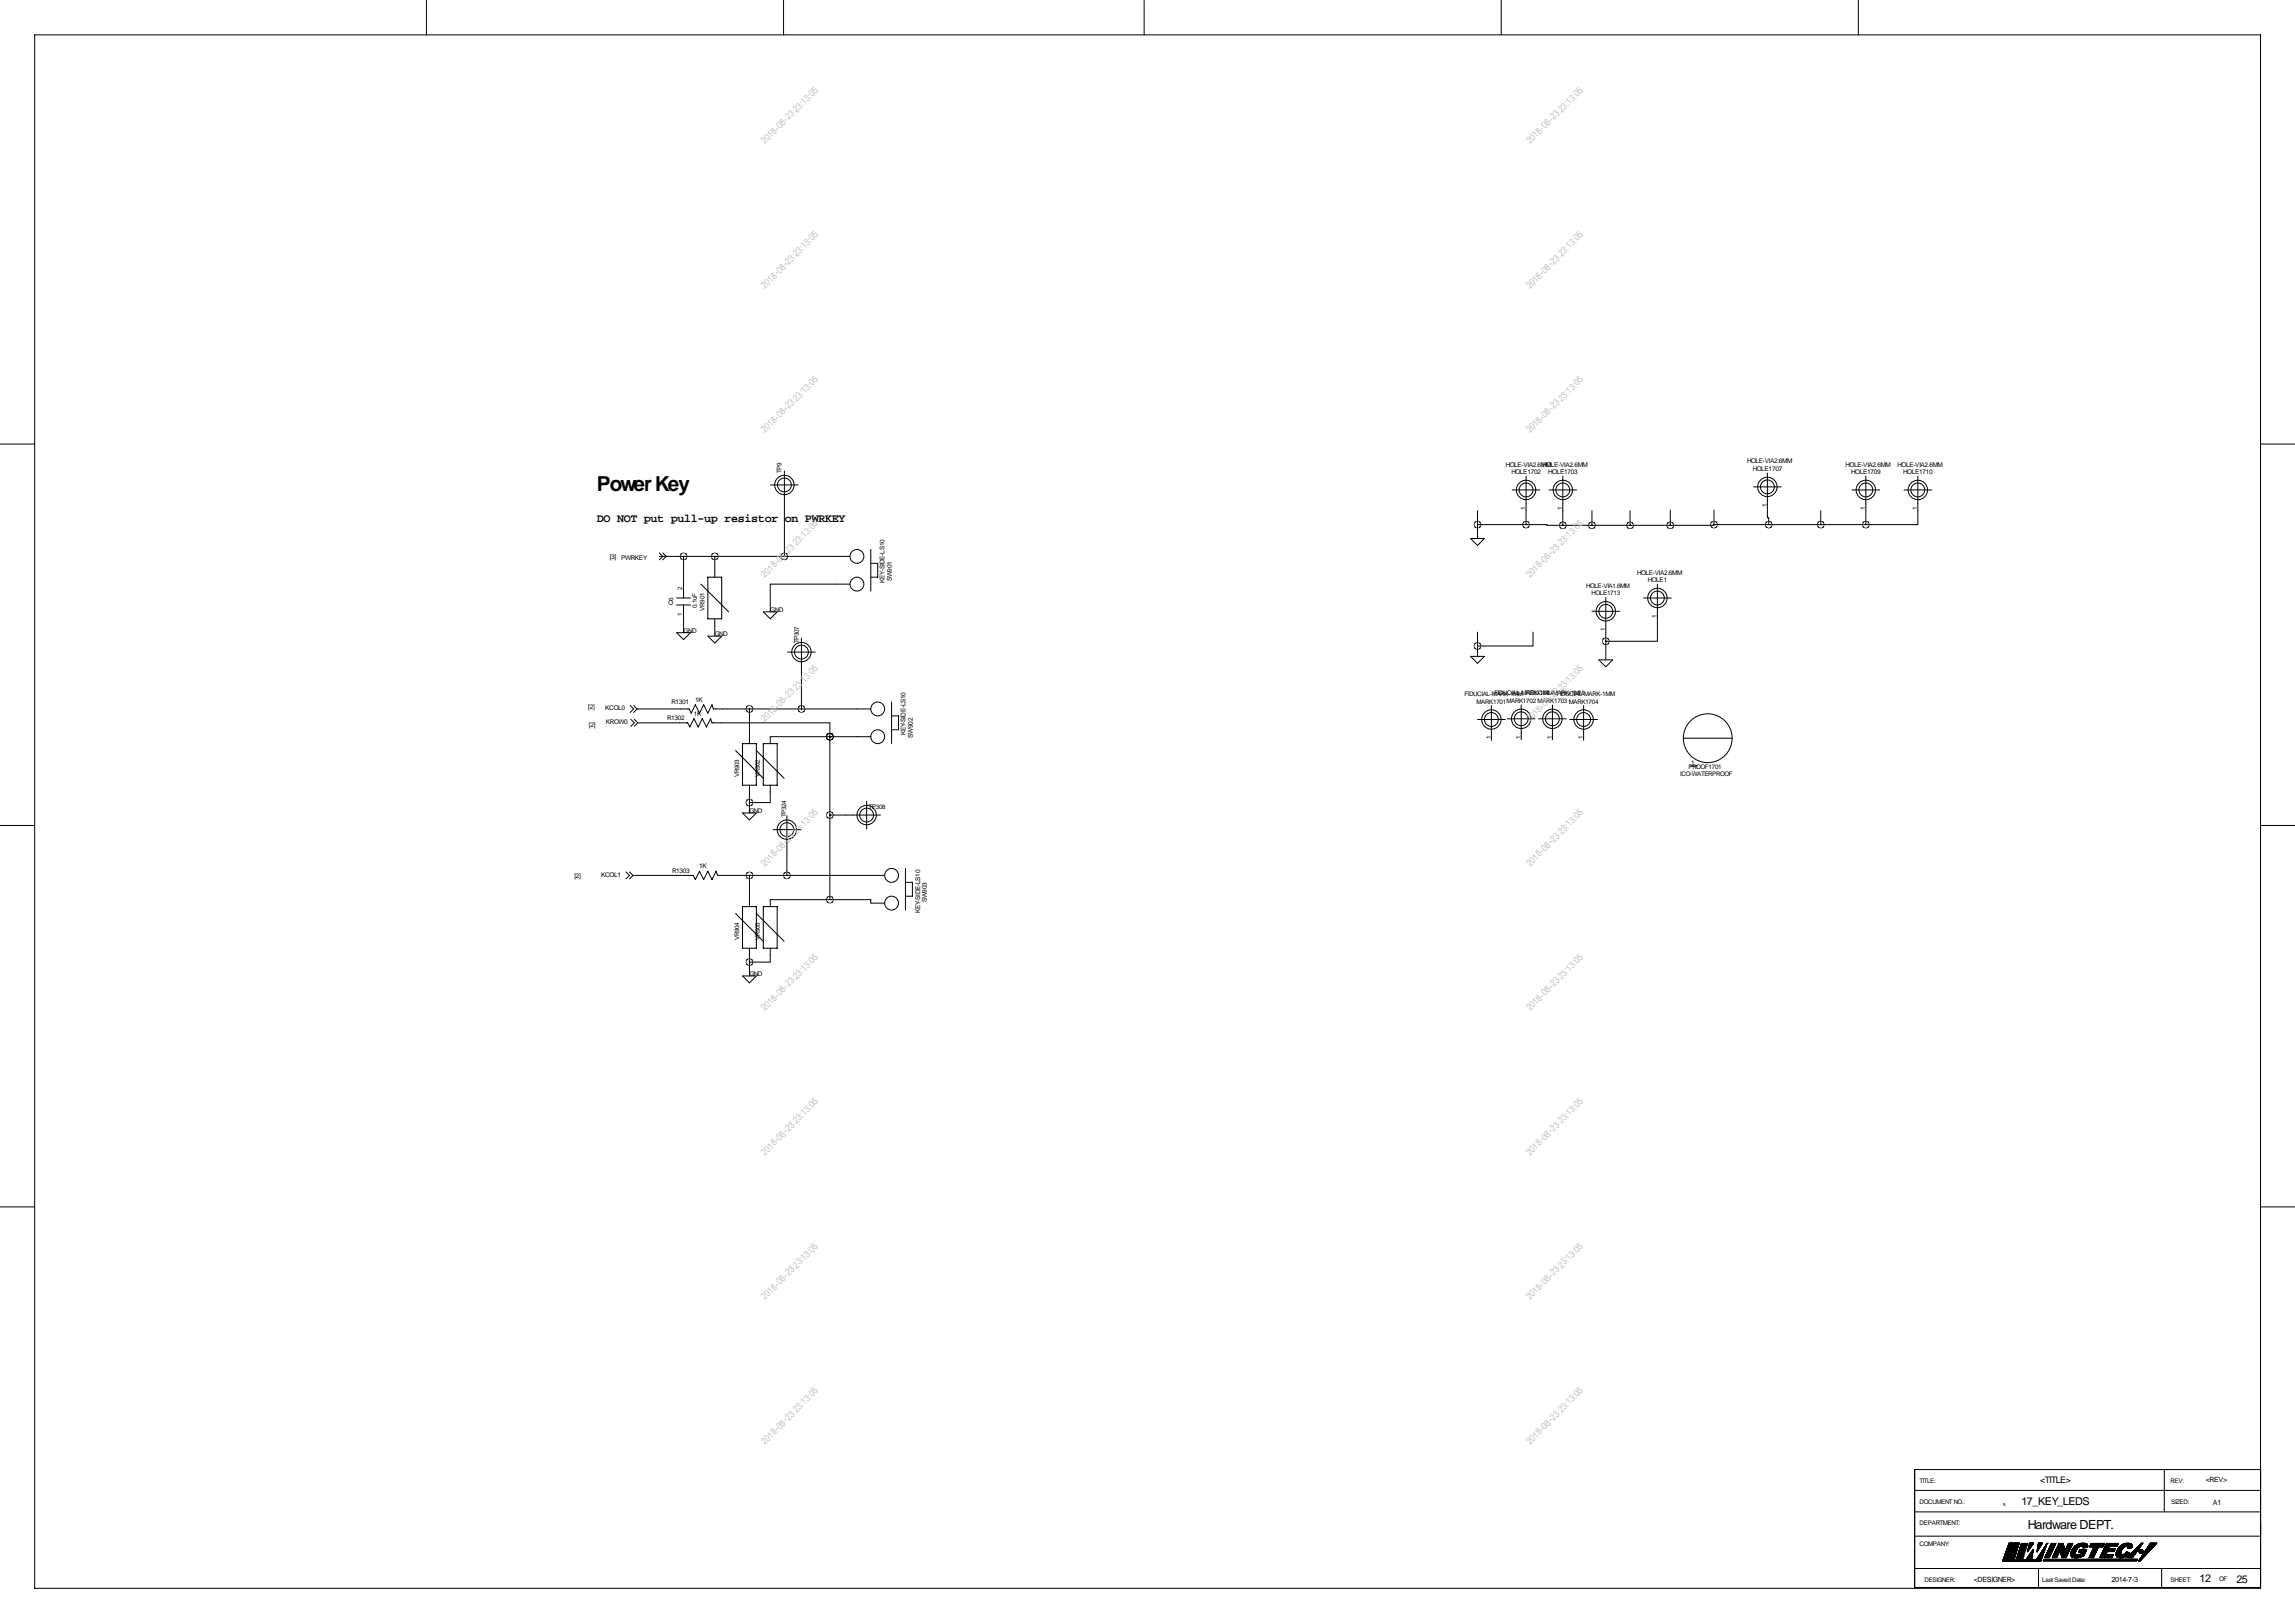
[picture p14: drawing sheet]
<svg xmlns="http://www.w3.org/2000/svg" width="841mm" height="594mm" viewBox="0 0 841 594" stroke-linecap="round" stroke-linejoin="round" font-family="sans-serif">
<defs><g id="words">
<text font-size="7.6" x="218.6" y="179.9">Power Key</text>
<text font-size="4.6" x="742.7" y="560.1">Hardware DEPT.</text>
<text font-size="4.3" x="218.6" y="191.1">DO NOT put pull-up resistor on PWRKEY</text>
<g font-size="4">
<text x="740.4" y="551.3">17_KEY_LEDS</text>
<text x="805.7" y="579.4">12</text>
<text x="819.2" y="579.7">25</text>
</g>
<g font-size="3.5" fill="#c0c0c0">
<text x="280.2" y="52.9" transform="rotate(-45 280.2 52.9)">2018-08-23 23:13:05</text>
<text x="560.4" y="52.9" transform="rotate(-45 560.4 52.9)">2018-08-23 23:13:05</text>
<text x="280.2" y="105.8" transform="rotate(-45 280.2 105.8)">2018-08-23 23:13:05</text>
<text x="560.4" y="105.8" transform="rotate(-45 560.4 105.8)">2018-08-23 23:13:05</text>
<text x="280.2" y="158.8" transform="rotate(-45 280.2 158.8)">2018-08-23 23:13:05</text>
<text x="560.4" y="158.8" transform="rotate(-45 560.4 158.8)">2018-08-23 23:13:05</text>
<text x="280.2" y="211.7" transform="rotate(-45 280.2 211.7)">2018-08-23 23:13:05</text>
<text x="560.4" y="211.7" transform="rotate(-45 560.4 211.7)">2018-08-23 23:13:05</text>
<text x="280.2" y="264.6" transform="rotate(-45 280.2 264.6)">2018-08-23 23:13:05</text>
<text x="560.4" y="264.6" transform="rotate(-45 560.4 264.6)">2018-08-23 23:13:05</text>
<text x="280.2" y="317.5" transform="rotate(-45 280.2 317.5)">2018-08-23 23:13:05</text>
<text x="560.4" y="317.5" transform="rotate(-45 560.4 317.5)">2018-08-23 23:13:05</text>
<text x="280.2" y="370.4" transform="rotate(-45 280.2 370.4)">2018-08-23 23:13:05</text>
<text x="560.4" y="370.4" transform="rotate(-45 560.4 370.4)">2018-08-23 23:13:05</text>
<text x="280.2" y="423.3" transform="rotate(-45 280.2 423.3)">2018-08-23 23:13:05</text>
<text x="560.4" y="423.3" transform="rotate(-45 560.4 423.3)">2018-08-23 23:13:05</text>
<text x="280.2" y="476.2" transform="rotate(-45 280.2 476.2)">2018-08-23 23:13:05</text>
<text x="560.4" y="476.2" transform="rotate(-45 560.4 476.2)">2018-08-23 23:13:05</text>
<text x="280.2" y="529.2" transform="rotate(-45 280.2 529.2)">2018-08-23 23:13:05</text>
<text x="560.4" y="529.2" transform="rotate(-45 560.4 529.2)">2018-08-23 23:13:05</text>
</g>
<text font-size="3.3" x="747.3" y="543.2">&lt;TITLE&gt;</text>
<g font-size="2.6">
<text x="808" y="542.9">&lt;REV&gt;</text>
<text x="810.6" y="551.1">A1</text>
<text x="723" y="579.3">&lt;DESIGNER&gt;</text>
<text x="773.4" y="579.3">2014-7-3</text>
</g>
<g font-size="2.4">
<text x="551.5" y="170.9">HOLE-VIA2.6MM</text>
<text x="553.6" y="173.6">HOLE1702</text>
<text x="565" y="170.9">HOLE-VIA2.6MM</text>
<text x="567.1" y="173.6">HOLE1703</text>
<text x="639.9" y="169.7">HOLE-VIA2.6MM</text>
<text x="642" y="172.5">HOLE1707</text>
<text x="676" y="170.9">HOLE-VIA2.6MM</text>
<text x="678.1" y="173.6">HOLE1709</text>
<text x="695.1" y="170.9">HOLE-VIA2.6MM</text>
<text x="697.1" y="173.6">HOLE1710</text>
<text x="647.1" y="185.6" transform="rotate(-90 647.1 185.6)">1</text>
<text x="558.7" y="186.8" transform="rotate(-90 558.7 186.8)">1</text>
<text x="572.2" y="186.8" transform="rotate(-90 572.2 186.8)">1</text>
<text x="683.2" y="186.8" transform="rotate(-90 683.2 186.8)">1</text>
<text x="702.3" y="186.8" transform="rotate(-90 702.3 186.8)">1</text>
<text x="223.4" y="204.9">[3]</text>
<text x="227.5" y="205">PWRKEY</text>
<text x="324.1" y="213.4" transform="rotate(-90 324.1 213.4)">KEY-SIDE-LS10</text>
<text x="326.7" y="213" transform="rotate(-90 326.7 213)">SW901</text>
<text x="599.7" y="210.4">HOLE-VIA2.6MM</text>
<text x="603.6" y="213.2">HOLE1</text>
<text x="282.1" y="224.1">GND</text>
<text x="606.9" y="226.3" transform="rotate(-90 606.9 226.3)">1</text>
<text x="250.4" y="231.7">GND</text>
<text x="261.8" y="233">GND</text>
<text x="245.9" y="257.9">R1301</text>
<text x="254.6" y="257.1">1K</text>
<text x="215.5" y="259.8">[2]</text>
<text x="221.7" y="260.2">KCOL0</text>
<text x="244.4" y="263.5">R1302</text>
<text x="254.1" y="262.2">1K</text>
<text x="215.7" y="266.1">[2]</text>
<text x="221.9" y="265.2">KROW0</text>
<text x="331.7" y="269.3" transform="rotate(-90 331.7 269.3)">KEY-SIDE-LS10</text>
<text x="334.3" y="270.2" transform="rotate(-90 334.3 270.2)">SW902</text>
<text x="274.5" y="297.8">GND</text>
<text x="210.4" y="321.5">[2]</text>
<text x="220.2" y="321.1">KCOL1</text>
<text x="246.2" y="319.7">R1303</text>
<text x="256.1" y="318.1">1K</text>
<text x="337.1" y="334.4" transform="rotate(-90 337.1 334.4)">KEY-SIDE-LS10</text>
<text x="339.5" y="330.4" transform="rotate(-90 339.5 330.4)">SW903</text>
<text x="274.5" y="357.4">GND</text>
</g>
<g font-size="2.3">
<text x="286.3" y="173.2" transform="rotate(-90 286.3 173.2)">TP9</text>
<text x="249.9" y="216" transform="rotate(-90 249.9 216)">2</text>
<text x="581" y="215.3">HOLE-VIA1.6MM</text>
<text x="246.6" y="221.7" transform="rotate(-90 246.6 221.7)">C6</text>
<text x="583" y="218.1">HOLE1713</text>
<text x="249.9" y="225.8" transform="rotate(-90 249.9 225.8)">1</text>
<text x="255.2" y="222.7" transform="rotate(-90 255.2 222.7)">0.1uF</text>
<text x="258" y="223.6" transform="rotate(-90 258 223.6)">VR901</text>
<text x="588" y="231.2" transform="rotate(-90 588 231.2)">1</text>
<text x="292.6" y="235.6" transform="rotate(-90 292.6 235.6)">TP307</text>
<text x="536.4" y="254.9">FIDUCIAL-MARK-1MM FIDUCIAL-MARK-1MM</text>
<text x="540.9" y="257.7">MARK1701MARK1702 MARK1703 MARK1704</text>
<text x="547.3" y="254.6">FIDUCIAL-MARK-1MM FIDUCIAL-MARK-1MM</text>
<text x="546" y="270.8" transform="rotate(-90 546 270.8)">1</text>
<text x="557" y="270.5" transform="rotate(-90 557 270.5)">1</text>
<text x="568.4" y="270.5" transform="rotate(-90 568.4 270.5)">1</text>
<text x="579.8" y="270.8" transform="rotate(-90 579.8 270.8)">1</text>
<text x="618.5" y="281.6">PROOF1701</text>
<text x="619.5" y="280.3">1</text>
<text x="270.7" y="284.6" transform="rotate(-90 270.7 284.6)">VR903</text>
<text x="278.3" y="284.6" transform="rotate(-90 278.3 284.6)">VR902</text>
<text x="615.5" y="284.4">ICO-WATERPROOF</text>
<text x="288" y="299.3" transform="rotate(-90 288 299.3)">TP324</text>
<text x="318.2" y="296.2">TP308</text>
<text x="270.7" y="344.3" transform="rotate(-90 270.7 344.3)">VR904</text>
<text x="278.3" y="344.3" transform="rotate(-90 278.3 344.3)">VR905</text>
<text x="703.1" y="543.3">TITLE:</text>
<text x="795.1" y="543.1">REV:</text>
<text x="703.1" y="550.9">DOCUMENT NO.:</text>
<text x="795.3" y="550.9">SIZED:</text>
<text x="703.1" y="558.6">DEPARTMENT:</text>
<text x="703.1" y="566.2">COMPANY:</text>
<text x="704.9" y="579.4">DESIGNER:</text>
<text x="748.1" y="579.4">Last Saved Date:</text>
<text x="795.1" y="579.4">SHEET:</text>
<text x="812.9" y="579.1">OF</text>
</g>
</g></defs>
<circle cx="734.1" cy="551.3" r=".15" fill="#000"/>
<g fill="none" stroke="#000" stroke-width=".37">
<path d="M12.7 12.8h815.3v568.9h-815.3zM156.2 .1v12.7M287 .1v12.7M419.1 .1v12.7M549.9 .1v12.7M680.7 .1v12.7M0 162.6h12.7M282.2 177.6h10.2M287.3 172.5v31.3M553.9 179.4h10.2M559 174.4v17.7M567.4 179.4h10.1"/>
<path d="M572.5 174.4v18M642.3 178.3h10.2M647.4 173.2v16.4h.5v2.5M678.4 179.4h10.1M683.5 174.4v17.7M697.4 179.4h10.2M702.5 174.4v17.7h-19M828 162.6h12.7M538.7 197.2h5.1l-2.6 2.6zM541.2 187.1v10.1M541.2 192.1h17.8M559 192.1l13.5 .3"/>
<path d="M572.5 192.4h39.3M583.1 187.1v5.3M597.1 187.1v5.3M611.8 186.8v5.6M627.8 192.1v.3h-16M627.8 192.1h55.7M627.8 186.8v5.3M667 187.1v5M241.5 203.8h69.9M241.5 202.5l1.3 1.3-1.3 1.2M242.8 202.5l1.2 1.3-1.2 1.2M247.9 219h5"/>
<path d="M250.4 203.8v15.2M261.8 203.8v7.6M311.4 213.9h-29.3v10.2M319 201.2v15.3M319 206.3h2.5v5.1h-2.5M588.2 218.8v22.9M602 219h10.2M607.1 213.9v21h-18.9M247.9 221.6h5M247.9 231.7h5l-2.5 2.6zM250.4 221.6v10.1M259.3 233h5.1l-2.6 2.5z"/>
<path d="M261.8 226.6v6.4M279.6 224.1h5.1l-2.6 2.5zM288.5 238.8h10.2M293.6 233.8v25.9M541.2 231.5v8.9M561.5 231.5v5.1h-20.3M583.1 223.9h10.2M230.8 258.4l1.3 1.3-1.3 1.2M232.1 258.4l1.3 1.3M233.4 259.7h19l.8 1.5 1.5-3.1 1.5 3.1 1.6-3.1 1.5 3.1 1.5-3.1 .5 1.6h57.7M233.4 259.7l-1.3 1.2M274.5 259.7v12.7"/>
<path d="M326.6 257.1v15.3M538.7 240.4h5.1l-2.6 2.5zM546.3 258.4v12.7M557.2 258.2v12.7M568.7 258.2v12.7M580.1 258.4v12.7M585.7 241.7h5.1l-2.6 2.5zM231.1 263.5l1.3 1.2-1.3 1.3M232.4 263.5l1.2 1.2M233.6 264.7h18.3l.8 1.6 1.5-3.1 1.5 3.1 1.6-3.1 1.5 3.1 1.5-3.1 .5 1.5h43.2v5.1M233.6 264.7l-1.2 1.3M304 269.8h.1"/>
<path d="M304 269.8v59.7M319 269.8h-36.9v2.6M326.6 262.2h2.5v5.1h-2.5M541.2 263.5h10.2M552.1 263.3h10.2M563.6 263.3h10.1M575 263.5h10.2M616.7 270.4h17.7M272 297.8h5.1l-2.6 2.5zM274.5 287.6v10.2M282.1 287.6v6.3h-7.6M288.2 298.8v21.8"/>
<path d="M304 298.5h18.5M317.4 293.4v10.2M619.2 280.5h2.5M0 302.3h12.7M229.3 319.3l1.3 1.3-1.3 1.3M230.6 319.3l1.3 1.3M283.2 303.9h10.1M331.7 318.1v15.2M828 302.3h12.7M231.9 320.6h22l.8 1.5 1.5-3 1.6 3 1.5-3 1.5 3 1.5-3 .5 1.5h61.3M231.9 320.6l-1.3 1.3M274.5 320.6v11.4"/>
<path d="M304 329.5h15v1.3h5.1M304 329.5h-21.9v2.5M331.7 323.2h2.5v5h-2.5M272 357.4h5.1l-2.6 2.6zM274.5 347.3v10.1M282.1 347.3v5.1h-7.6M0 442h12.7M828 442h12.7M701.3 538.2h126.8v43.2h-126.8zM792.8 538.2v15.5M701.3 553.7h126.8M701.3 545.9h126.8"/>
<path d="M733.8 550.8h.1M701.3 574.5h126.8M701.3 562.6h126.8M733.6 571.8h14M733.6 571.7h14M733.6 571.6h14M733.7 571.5h13.9M733.7 571.4h14M733.8 571.2h14M733.8 571.1h4M733.9 570.9h4M733.9 570.8h4"/>
<path d="M734 570.7h3.9M734 570.7h4M734 570.5h4M734.1 570.4h3.9M734.1 570.2h4M734.2 570.1h3.9M734.3 569.8h3.9M734.3 569.7h3.9M734.3 569.6h4M734.4 569.4h3.9M734.5 569.3h3.9M734.5 569.2h3.9"/>
<path d="M734.6 568.9h3.9M734.7 568.8h3.8M734.7 568.6h3.9M734.7 568.5h3.9M734.8 568.4h3.9M734.8 568.3h3.9M734.8 568.2h3.9M734.9 568.1h3.8M734.9 568h3.9M735 567.9h3.8M735 567.8h3.8M735.1 567.6h3.8"/>
<path d="M735.1 567.5h3.8M735.1 567.4h3.8M735.2 567.3h3.8M735.2 567.1h3.8M735.3 566.9h3.8M735.4 566.7h3.8M735.5 566.5h3.7M735.5 566.3h3.8M735.6 566.1h3.8M735.6 566h3.8M735.7 565.8h3.7M735.7 565.7h3.8"/>
<path d="M735.8 565.6h3.7M735.8 565.5h3.7M735.9 565.3h3.7M735.9 565.2h3.7M735.9 565.1h3.7M737.9 571h-4M738.1 570.3l-4 .1M738.1 570.1l-4 .1M738.2 569.9l-4 .1M738.3 569.5h-3.9M738.4 569.1l-3.9 .1M738.5 569l-4 .1"/>
<path d="M738.5 568.8l-3.9 .1M738.6 571.1h.3M738.6 568.7h-3.9M738.6 570.8h2.5M738.7 570.6h.4M738.8 570.4h2.5M738.8 568l-3.9 .1M738.9 567.7h-3.9M739 569.8h.1M739 569.7h1.7M739 567.2l-3.8 .1M739.1 569.4h.3"/>
<path d="M739.1 567h-3.8M739.1 569.2h1.9M739.1 566.8l-3.8 .1M739.2 566.7l-3.9 .1M739.2 566.5l-3.8 .1M739.3 568.8h2.2M739.3 566.4h-3.8M739.3 568.7h2.5M739.3 566.2h-3.8M739.4 568.3h2.4M739.4 568.3h2.5M739.5 565.7l-3.8 .1"/>
<path d="M739.6 567.9h2.4M739.6 567.8h2.5M739.6 565.4h-3.8M739.7 570.1l-.9 .1M739.7 567.4h2.4M739.7 567.4h2.5M739.8 567.2h.5M739.9 568.9l-.7 .1M739.9 566.9h2.4M740 566.7h.4M740 571h-1.4M740.1 569.7l-1.1 .1"/>
<path d="M740.2 570.5l-1.5 .1M740.2 568.5h-.8M740.4 568l-.9 .1M740.5 569.3h-1.4M740.6 567.6h-.9M740.8 570l-1.9 .1M740.9 568.8l-1.7 .1M740.9 565.9l-.7 .1M741 570.9h-2.4M741.1 566.3h-1M741.2 570.4l-2.4 .1M741.2 565.5h-.8"/>
<path d="M741.3 568.4h-1.9M741.3 567.1l-1.5 .1M741.4 569.9l-2.5 .1M741.4 567.9l-1.9 .1M741.5 566.6l-1.5 .1M741.5 569.6h-2.5M741.6 567.5h-1.9M741.7 569.1l-2.5 .1M742 565.8l-1.8 .1M742.1 566.2h-2M742.2 571.1h2M742.3 571h1.9"/>
<path d="M742.3 565.4h-1.9M742.3 567h-2.4M742.4 570.8h1.9M742.5 570.7h1.8M742.5 566.5l-2.5 .1M742.6 570.6h1.7M742.6 568.4h.1M742.6 568.3h.1M742.6 566.1h-2.4M742.7 570.4h1.6M742.7 568.2h.1M742.7 565.7l-2.4 .1"/>
<path d="M742.8 567.9h.3M742.8 570.2h1.6M742.8 568.1l-.1 .1M742.9 567.4h.5M742.9 565.3h-2.5M742.9 570h1.5M742.9 568l-.2 .1M743 567.9l-.3 .1M743 567h.7M743 566.9h.7M743.1 569.9h1.3M743.1 567.8h-.3"/>
<path d="M743.1 566.5h.9M743.2 569.8h1.2M743.2 569.7h1.2M743.2 567.7h-.4M743.2 566.1h1.1M743.3 569.6h1.2M743.3 567.6h-.5M743.3 566h1M743.3 569.5h1.2M743.3 567.5h-.5M743.4 565.6h1.2M743.4 569.4h1.1"/>
<path d="M743.4 567.3l-.5 .1M743.5 569.3h1M743.5 565.1h1.5M743.5 567.2l-.6 .1M743.6 569.2h.9M743.6 567.1l-.7 .1M743.7 569h.9M743.8 566.8l-.8 .1M743.8 568.8h.8M743.8 566.7l-.7 .1M743.9 568.8h.7M743.9 568.7h.7"/>
<path d="M743.9 566.6l-.8 .1M744 568.6h.6M744 566.5l-.9 .1M744.1 568.5h.6M744.1 566.4h-.9M744.1 568.4h.6M744.2 568.3h.5M744.2 566.3h-1M744.2 566.2h-1M744.3 570.9h-2M744.4 568.1h.3M744.4 569.9l-1.4 .1"/>
<path d="M744.4 568h.3M744.4 565.9l-1.1 .1M744.5 565.8l-1.2 .1M744.5 567.9h.3M744.5 567.8h.3M744.5 565.7l-1.2 .1M744.6 569l-.9 .1M744.6 567.7h.2M744.7 568.1l-.4 .1M744.7 565.5h-1.3M744.8 567.5h.1M744.8 565.4h-1.4"/>
<path d="M744.8 567.6h-.1M744.9 565.3h-1.5M744.9 565.2h-1.4M746 571.1h1.8M746.1 571h1.7M746.2 568.4h.1M746.2 570.9h1.7M746.2 568.3h.1M746.2 568.1h.2M746.3 568.2l-.1 .1M746.3 567.9h.2M746.3 570.7h1.6"/>
<path d="M746.3 567.5h.5M746.3 567.4h.5M746.3 567.3h.6M746.4 570.5h1.6M746.4 568l-.2 .1M746.4 566.9h.7M746.4 566.7h.8M746.5 570.5h1.5M746.5 567.9l-.3 .1M746.5 566.5h.9M746.6 567.8h-.3M746.6 566h1"/>
<path d="M746.6 565.9h1.1M746.6 565.8h1.2M746.6 570.2h1.5M746.6 567.7h-.3M746.6 565.6h1.3M746.7 565.3h1.4M746.7 567.6h-.4M746.7 565.1h1.5M746.7 574.6v6.8M746.8 569.9h1.4M746.9 567.2l-.5 .1M747 569.7h1.3"/>
<path d="M747 567.1l-.6 .1M747 567h-.6M747.1 569.4h1.3M747.1 566.8l-.7 .1M747.2 569.3h1.2M747.3 569.2h1.2M747.3 566.6l-.9 .1M747.3 566.5l-.8 .1M747.4 566.4h-.9M747.5 568.9h1.1M747.5 566.3h-1M747.5 566.2h-1"/>
<path d="M747.6 568.8h1M747.6 568.7h1M747.6 566.1h-1.1M747.7 568.6h1M747.7 571.3l-14 .1M747.8 568.3h1M747.8 565.7l-1.2 .1M747.9 565.6l-1.3 .1M747.9 570.8h-1.7M747.9 568.2h.9M748 570.6l-1.7 .1M748 565.5h-1.4"/>
<path d="M748 568h.9M748 565.4h-1.3M748.1 570.3l-1.6 .1M748.1 567.9h.8M748.2 570l-1.5 .1M748.2 567.8h.8M748.2 565.2h-1.5M748.2 569.9l-1.4 .1M748.3 569.7l-1.4 .1M748.3 569.6h-1.3M748.3 567.6h.7M748.4 569.5h-1.3"/>
<path d="M748.4 567.5h.7M748.4 571.7h34.3M748.4 571.6h34.3M748.4 567.4h.7M748.5 567.3h.6M748.5 571.4h34.4M748.5 569l-1.1 .1M748.6 568.9l-1.2 .1M748.7 571.2h34.3M748.7 571.1h34.4M748.7 567h.5M748.7 568.5h-1"/>
<path d="M748.7 566.9h.6M748.8 568.4h-1M748.8 566.8h.5M748.8 568.2l-.9 .1M748.8 566.8h.6M748.9 567.9l-.8 .1M749 570.5h1.7M749 566.5h.5M749 567.7h-.8M749.1 570.2h1.7M749.1 566.4h.4M749.1 566.3h.4"/>
<path d="M749.2 567.2l-.7 .1M749.2 567.1l-.6 .1M749.4 569.7h1.6M749.4 566h.2M749.4 566.6l-.5 .1M749.5 565.8h.2M749.6 566.2h-.4M749.6 569.2h1.6M749.6 569.2h1.7M749.6 566.1h-.4M749.7 569.1h1.6M749.7 565.9l-.3 .1"/>
<path d="M749.7 565.6h.1M749.8 565.6l-.2 .1M749.8 568.8h1.7M749.8 565.5h-.1M749.9 565.3h.1M749.9 568.6h1.6M749.9 565.4h-.1M749.9 565.2h.1M749.9 568.5h1.7M750 568.4h1.6M750 568.3h1.7M750.1 568.2h1.6"/>
<path d="M750.2 567.9h1.7M750.4 567.5h1.7M750.4 567.4h1.7M750.7 566.9h1.6M750.7 570.4l-1.7 .1M750.7 566.7h1.7M750.8 570.3l-1.8 .1M750.8 570.1l-1.7 .1M750.9 570l-1.7 .1M750.9 566.5h1.7M750.9 566.4h1.7M750.9 569.9l-1.7 .1"/>
<path d="M750.9 566.3h1.7M751 569.8l-1.7 .1M751 566.2h1.7M751 566.1h1.7M751.1 569.6h-1.7M751.1 566h1.7M751.1 569.5h-1.6M751.2 569.4h-1.7M751.2 569.3h-1.6M751.2 565.7h1.7M751.3 565.6h1.7M751.4 568.9l-1.7 .1"/>
<path d="M751.4 568.8l-1.6 .1M751.4 565.3h1.7M751.5 568.7h-1.7M751.8 570.5h1.6M751.8 568.1l-1.7 .1M751.8 568l-1.7 .1M751.9 570.2h1.6M751.9 567.9l-1.7 .1M751.9 567.8h-1.6M752 567.7h-1.7M752 567.6h-1.6M752.1 569.7h1.6"/>
<path d="M752.1 567.3l-1.6 .1M752.2 567.2l-1.7 .1M752.2 567.1l-1.6 .1M752.3 567h-1.7M752.3 569.2h1.6M752.4 569.1h1.6M752.4 569h1.6M752.4 566.6l-1.6 .1M752.5 566.5l-1.7 .1M752.6 568.8h1.6M752.6 568.7h1.6M752.7 568.6h1.5"/>
<path d="M752.7 568.5h1.6M752.8 568.4h1.5M752.8 568.3h1.6M752.8 565.9l-1.7 .1M752.9 565.8l-1.8 .1M752.9 565.7l-1.7 .1M753 568h1.5M753 567.9h1.6M753 565.5h-1.7M753.1 565.4h-1.7M753.1 567.6h3.2M753.2 567.5h3.1"/>
<path d="M753.2 567.4h3M753.3 567.3h2.9M753.3 567.2h2.9M753.4 567.1h2.8M753.4 570.4l-1.6 .1M753.4 567h2.8M753.4 566.9h2.7M753.5 570.3l-1.7 .1M753.5 566.8h2.6M753.5 570.1l-1.6 .1M753.5 566.7l2.6 .1M753.6 570l-1.6 .1"/>
<path d="M753.6 566.6h2.5M753.6 569.9l-1.6 .1M753.6 566.5h2.5M753.7 569.8l-1.7 .1M753.7 566.5h2.3M753.7 566.4h2.3M753.7 569.7l-1.6 .1M753.7 566.3h2.3M753.8 569.6h-1.6M753.8 566.2h2.2M753.8 569.5h-1.6M753.8 566.1h2.2"/>
<path d="M753.9 569.4h-1.6M753.9 566h2M753.9 569.3h-1.6M753.9 565.9h2M754 565.8h1.9M754 565.7h1.9M754.1 568.9l-1.6 .1M754.1 565.6h1.7M754.1 565.5h1.7M754.1 568.8l-1.5 .1M754.1 565.4h1.7M754.2 565.3h1.6"/>
<path d="M754.4 568.2l-1.6 .1M754.5 568.1l-1.6 .1M754.5 568l-1.6 .1M754.7 567.9h1.6M754.7 568h3.3M754.8 568.4h3M754.8 568.3h3M754.8 568.7h2.9M754.8 568.6h2.9M754.8 568.5h3M754.9 568.8h2.7M754.9 569.1h2.6"/>
<path d="M754.9 569h2.6M754.9 568.9h2.6M755 569.4h2.3M755 569.2h2.4M755 569.6h2.2M755 569.5h2.3M755.1 569.8h2M755.1 569.7h2.1M755.1 570h1.9M755.2 570.3h1.7M755.2 570.2h1.7M755.2 570.1h1.8"/>
<path d="M755.2 570.5h1.6M756.3 567.7h-3.2M756.3 567.8h-3.2M756.5 567.9h1.5M756.7 567.4h1.5M756.7 567.3h1.6M756.8 567.2h1.5M756.9 570.4l-1.7 .1M756.9 566.9h1.6M757 566.8h1.5M757 566.6h1.6M757.1 569.9l-2 .1"/>
<path d="M757.1 566.5h1.5M757.1 566.5h1.6M757.2 569.7l-2.1 .1M757.3 566h1.6M757.4 569.3h-2.4M757.5 565.6h1.6M757.9 568.2l-3.1 .1M757.9 568.1l-3.2 .1M758 567.9l-1.6 .1M758.1 567.8h-1.6M758.1 567.7h-1.5M758.2 567.6h-1.6"/>
<path d="M758.2 567.5h-1.5M758.4 567.1l-1.6 .1M758.4 567h-1.5M758.5 569.3h2M758.5 569.2h1.9M758.5 569.1h1.8M758.5 569.6h4.9M758.5 569.4h5M758.5 569h1.8M758.5 568.9h1.7M758.5 568.8h1.7M758.5 566.8l-1.6 .1"/>
<path d="M758.6 569.7h4.8M758.6 568.7h1.7M758.6 568.6h1.7M758.6 568.5h1.7M758.6 568.4h1.7M758.7 568.3h1.6M758.7 568.2h1.7M758.7 570h4.1M758.7 566.4h-1.6M758.8 570.1h3.8M758.8 566.3h-1.6M758.9 567.9h1.6"/>
<path d="M758.9 566.2h-1.7M758.9 566.1h-1.6M759 570.2h3.3M759 565.9l-1.6 .1M759 570.3h3.2M759 565.8l-1.6 .1M759.1 567.5h1.6M759.1 565.7l-1.7 .1M759.1 567.4h1.7M759.1 565.6l-1.6 .1M759.2 570.4h2.7M759.2 565.5h-1.6"/>
<path d="M759.2 565.4h-1.6M759.3 565.3h-1.6M759.4 570.5h2.1M759.4 566.9h1.7M759.8 566.5h2M760 566.3h4.7M760.1 570.6h.6M760.1 566.2h4.6M760.2 566.1h4.5M760.3 566h4.4M760.4 566h4.3M760.4 568.1l-1.7 .1"/>
<path d="M760.5 568l-1.7 .1M760.5 565.9h4.2M760.6 567.8h-1.7M760.6 567.7h-1.6M760.7 567.6h-1.7M760.7 565.8h3.9M760.8 567.3l-1.6 .1M760.9 565.7h3.7M760.9 567.2l-1.7 .1M761 567.1l-1.7 .1M761.1 567h-1.7M761.1 565.6h3.4"/>
<path d="M761.2 565.5h3.3M761.2 566.8l-1.7 .1M761.3 568.6h2.6M761.4 568.5h2.5M761.4 566.7l-1.8 .1M761.4 565.4h2.9M761.4 568.4h2.6M761.5 568.3h2.5M761.5 569.3h2.1M761.5 566.6l-1.9 .1M761.6 568h2.6M761.6 567.9h2.6"/>
<path d="M761.7 567.9h2.5M761.7 566.5l-2 .1M761.7 565.3h2.4M761.8 569.2h1.8M761.8 567.5h2.6M762 569.2h1.6M762.2 569.1h1.5M762.3 568.9h1.4M762.3 566.4h-2.4M762.3 565.2h1.4M762.3 568.8h1.5M762.4 568.8h1.4"/>
<path d="M762.5 566.4h2.2M762.8 566.5h1.9M762.9 566.5h1.8M763 569.9l-4.3 .1M763 566.9h.2M763.2 569.8l-4.6 .1M763.4 569.7l-4.8 .1M763.5 569.5h-5M763.8 566.8l-.8 .1M763.9 568.7h-1.5M764.1 568.2l-2.6 .1M764.1 568.1l-2.6 .1"/>
<path d="M764.3 567.8h-2.6M764.3 567.7h-2.6M764.4 567.6h-2.6M764.5 566.7l-1.5 .1M764.7 566.6l-1.7 .1M765.2 570.5h1.7M765.3 570.4h1.6M765.3 570.2h1.7M765.4 566.5h4.9M765.4 566.5h5M765.5 566.4h4.9M765.5 566.3h5"/>
<path d="M765.6 569.7h1.6M765.6 566.2h4.9M765.6 566.1h4.9M765.7 566h4.9M765.8 569.2h1.6M765.8 569.1h1.7M765.8 565.6h5M765.9 565.6h4.9M765.9 565.4h5M766 568.8h1.6M766 568.7h1.7M766.1 568.6h1.6"/>
<path d="M766.1 568.5h1.7M766.2 568.3h1.7M766.3 568.1h1.7M766.4 568h1.6M766.4 567.9h1.7M766.5 567.7h1.7M766.6 567.4h1.7M766.9 566.9h1.6M766.9 570.4l-1.7 .1M767 570.1l-1.6 .1M767.1 570l-1.7 .1M767.1 569.9l-1.6 .1"/>
<path d="M767.2 569.8l-1.7 .1M767.2 569.7l-1.7 .1M767.3 569.6h-1.7M767.3 569.5h-1.6M767.4 569.4h-1.7M767.4 569.3h-1.6M767.5 569l-1.6 .1M767.6 568.9l-1.7 .1M767.6 568.8l-1.6 .1M767.8 568.4h-1.6M767.9 568.2l-1.7 .1M768 568.1l-1.7 .1"/>
<path d="M768.1 567.8h-1.6M768.2 567.6h-1.7M768.3 567.5h-1.7M768.3 567.3l-1.6 .1M768.4 567.2l-1.7 .1M768.5 567.1l-1.7 .1M768.5 567h-1.7M768.6 566.8l-1.7 .1M768.6 566.7l-1.7 .1M768.7 566.6l-1.7 .1M769.2 570.5h4.4M769.3 570.2h4.4"/>
<path d="M769.3 570.2h4.5M769.6 569.7h4.4M769.6 569.6h4.4M769.6 569.5h4.5M769.7 569.4h4.4M769.7 569.3h4.5M769.8 569.2h1.6M769.9 569h1.7M769.9 568.9h1.7M770 568.8h1.7M770.1 568.6h1.7M770.2 568.3h1.7"/>
<path d="M770.2 568.2h4.2M770.3 568.1h4.1M770.3 568h4.2M770.4 567.9h4.1M770.4 567.9h4.2M770.4 567.8h4.2M770.5 567.7h4.2M770.5 567.6h4.3M770.6 567.5h4.2M770.6 567.4h4.2M770.6 565.9l-4.9 .1M770.7 567.3h4.2"/>
<path d="M770.7 565.8l-5 .1M770.7 567.1h1.7M770.7 565.7l-4.9 .1M770.8 566.9h1.7M770.8 565.5h-4.9M770.9 566.8h1.7M770.9 566.7h1.7M770.9 565.3h-4.9M771 566.6h1.7M771 566.5h1.7M771.2 566h4.4M771.3 565.9h4.4"/>
<path d="M771.3 565.8h4.4M771.4 565.7h4.4M771.4 565.6h4.5M771.5 569.1l-1.7 .1M771.5 565.5h4.4M771.6 569l-1.8 .1M771.6 565.4h4.3M771.6 565.3h4.4M771.7 568.7h-1.7M771.8 568.5h-1.7M771.9 568.4h-1.8M772.5 567h-1.7"/>
<path d="M772.6 566.8l-1.8 .1M773.7 570.4l-4.5 .1M773.7 570.3l-4.4 .1M773.8 570l-4.4 .1M773.9 569.9l-4.5 .1M773.9 569.8l-4.4 .1M774 569.7l-4.5 .1M774.9 567.3l-4.3 .1M775.1 569.4h4.6M775.1 569.3h2.1M775.1 569.2h1.9M775.1 569.1l1.8 .1"/>
<path d="M775.1 569l1.8 .1M775.2 569.7h4.2M775.2 568.9h1.6M775.2 568.8h1.6M775.2 568.7h1.6M775.2 569.8h4M775.2 568.5h1.7M775.3 569.9h3.8M775.3 568.4h1.6M775.3 570h3.6M775.3 568.3h1.6M775.3 568.3h1.7"/>
<path d="M775.4 570.1h3.4M775.5 567.9h1.6M775.5 566.4h-4.4M775.5 570.2h3.1M775.5 566.3h-4.4M775.6 570.3h2.9M775.6 566.2h-4.5M775.6 567.6h1.7M775.6 566.1h-4.4M775.7 567.5h1.6M775.7 570.4h2.6M775.7 567.4h1.7"/>
<path d="M775.8 565.6l-4.4 .1M776 570.5h1.9M776 566.9h1.7M776.4 566.5h2.1M776.5 566.3h4.5M776.6 570.6h.6M776.6 566.2h4.4M776.8 566.1h4.2M776.9 568.6h-1.7M776.9 566h4.1M777 568.1l-1.6 .1M777.1 568l-1.7 .1"/>
<path d="M777.1 565.9h3.8M777.1 567.9l-1.6 .1M777.2 567.8h-1.7M777.2 567.7h-1.6M777.2 565.8h3.7M777.4 565.7h3.4M777.4 567.3l-1.6 .1M777.5 567.2l-1.7 .1M777.6 567.1l-1.7 .1M777.6 565.6h3.1M777.6 569.3h2.2M777.7 567h-1.7"/>
<path d="M777.7 565.5h3M777.8 566.8l-1.7 .1M778 565.4h2.6M778 569.2h1.8M778 566.7l-1.9 .1M778.2 566.6l-2 .1M778.3 565.3h2M778.4 566.5l-2.1 .1M778.6 568.8h1.6M778.6 568.7h1.5M778.7 568.6h1.1M778.8 565.2h1.2"/>
<path d="M778.8 568.5h.7M778.9 568.4h.3M779.1 570.5h2.1M779.1 566.5h1.9M779.2 566.5h1.8M779.3 570.4h2M779.3 569.7l-4.1 .1M779.4 570.2h2M779.4 566.6h1.6M779.4 566.9h1.2M779.4 566.7h1.6M779.5 569.6h-4.3"/>
<path d="M779.6 569.5h-4.4M779.8 567.1l-.4 .1M779.9 569.7h1.9M779.9 569.1l-1.8 .1M780 569l-1.7 .1M780.1 568.9l-1.7 .1M780.2 568.8l-1.7 .1M780.3 569.3h1.7M780.3 567h-.9M780.4 569.2h1.7M780.6 569h1.7M780.8 568.8h1.6"/>
<path d="M781 568.6h1.5M781 566.8l-1.6 .1M781 566.4h-4.6M781.3 570.4l-2.1 .1M781.3 568.3h1.4M781.4 568.3h1.4M781.5 570l-2 .1M781.6 569.9l-2 .1M781.7 569.8l-2 .1M781.7 568h1.3M781.7 569.7l-1.9 .1M781.8 567.9h1.2"/>
<path d="M781.8 569.6h-1.8M781.9 569.5h-1.8M782 569.4h-1.8M782 567.6h1.2M782.2 569.1l-1.8 .1M782.2 569l-1.7 .1M782.2 567.4h1.2M782.4 568.8l-1.7 .1M782.4 567.3h1.1M782.5 568.7h-1.6M782.6 567h1M782.6 568.5h-1.5"/>
<path d="M782.7 568.4h-1.5M782.7 566.9h1M782.8 571.5l-34.3 .1M782.9 568.1l-1.4 .1M782.9 571.3l-34.3 .1M782.9 568l-1.3 .1M783 571.2l-34.4 .1M783.1 567.8h-1.3M783.1 566.5h.9M783.2 567.7h-1.3M783.3 571.8h.6M783.3 567.5h-1.2"/>
<path d="M783.4 571.6h.6M783.4 567.3l-1.1 .1M783.5 568.4h1.5M783.5 568.3h1.5M783.5 568.2h1.5M783.5 568.1h1.5M783.5 568h1.5M783.6 568.5h1.3M783.6 567.9l1.4 .1M783.6 567.9h1.3M783.6 567.1l-1.1 .1M783.6 566h.8"/>
<path d="M783.6 568.6h1.3M783.6 567.8h1.3M783.7 568.7h1.1M783.7 567.7h1.1M783.7 571.2h.8M783.7 566.8l-1 .1M783.8 568.8h.9M783.8 567.6h.9M783.8 566.7l-1 .1M783.9 566.6l-1 .1M784 571.7h-.6M784 566.5l-1 .1"/>
<path d="M784 570.7h.9M784 567.5h.5M784 565.6h.7M784.1 566.4h-.9M784.1 571.5l-.6 .1M784.1 568.9h.3M784.1 566.3h-.8M784.2 571.4l-.7 .1M784.3 566.2h-.9M784.3 571.3l-.7 .1M784.3 566.1h-.8M784.4 570.2h.9"/>
<path d="M784.4 571.2l-.7 .1M784.4 570.1h1M784.4 565.9l-.8 .1M784.5 565.8l-.8 .1M784.6 571.1h-.8M784.6 565.7l-.8 .1M784.6 565.6l-.7 .1M784.7 571h-.9M784.7 569.8h1.1M784.7 569.7h1.1M784.7 565.5h-.6M784.8 570.9h-.9"/>
<path d="M784.8 565.4h-.6M784.9 570.8h-.9M784.9 565.3h-.6M785 570.6l-.9 .1M785 569.2h1.3M785.1 570.5l-1 .1M785.1 565.2h-.7M785.2 570.4l-1 .1M785.3 570.3l-1 .1M785.3 568.8h1.4M785.5 570l-1 .1M785.6 569.9l-1.1 .1"/>
<path d="M785.6 568.3h1.5M785.7 569.8l-1.1 .1M785.9 569.6h-1.1M785.9 567.9h1.7M786 569.5h-1.2M786.1 569.4h-1.2M786.2 569.3h-1.2M786.2 567.4h1.8M786.3 567.3h1.9M786.4 569.1l-1.3 .1M786.5 569l-1.4 .1M786.5 568.9l-1.3 .1"/>
<path d="M786.5 566.9h1.9M786.6 568.8l-1.3 .1M786.8 568.7h-1.4M786.8 566.5h2.1M786.9 568.6h-1.5M787 568.5h-1.5M787.1 568.4h-1.5M787.1 566h2.2M787.2 568.2l-1.5 .1M787.3 568.1l-1.6 .1M787.4 568l-1.6 .1M787.5 565.6h2.2"/>
<path d="M787.5 567.9l-1.6 .1M787.7 567.8h-1.7M787.7 565.2h2.3M787.8 567.7h-1.8M787.9 567.6h-1.8M788 567.5h-1.8M788.1 567.3l-1.8 .1M788.3 567.1l-1.9 .1M788.4 567h-1.9M788.5 566.8l-1.9 .1M788.6 566.7l-2 .1M788.7 566.6l-2 .1"/>
<path d="M788.8 566.5l-2 .1M788.9 566.4h-2M789 566.3h-2.1M789.1 566.2h-2.1M789.2 566.1h-2.2M789.4 565.9l-2.3 .1M789.5 565.8l-2.3 .1M789.6 565.7l-2.3 .1M789.7 565.6l-2.4 .1M789.8 565.5h-2.3M789.9 565.4h-2.3M790 565.3h-2.4"/>
<path d="M791.8 574.6v6.8"/>
<circle cx="287.3" cy="177.6" r="3.6"/>
<circle cx="287.3" cy="177.6" r="2.54"/>
<circle cx="559" cy="179.4" r="3.6"/>
<circle cx="559" cy="179.4" r="2.54"/>
<circle cx="572.5" cy="179.4" r="3.6"/>
<circle cx="572.5" cy="179.4" r="2.54"/>
<circle cx="647.4" cy="178.3" r="3.6"/>
<circle cx="647.4" cy="178.3" r="2.54"/>
<circle cx="683.5" cy="179.4" r="3.6"/>
<circle cx="683.5" cy="179.4" r="2.54"/>
<circle cx="702.5" cy="179.4" r="3.6"/>
<circle cx="702.5" cy="179.4" r="2.54"/>
<circle cx="313.9" cy="203.8" r="2.54"/>
<circle cx="313.9" cy="213.9" r="2.54"/>
<circle cx="607.1" cy="219" r="3.6"/>
<circle cx="607.1" cy="219" r="2.54"/>
<circle cx="293.6" cy="238.8" r="3.6"/>
<circle cx="293.6" cy="238.8" r="2.54"/>
<circle cx="588.2" cy="223.9" r="3.6"/>
<circle cx="588.2" cy="223.9" r="2.54"/>
<circle cx="321.5" cy="259.7" r="2.54"/>
<circle cx="321.5" cy="269.8" r="2.54"/>
<circle cx="546.3" cy="263.5" r="3.6"/>
<circle cx="546.3" cy="263.5" r="2.54"/>
<circle cx="557.2" cy="263.3" r="3.6"/>
<circle cx="557.2" cy="263.3" r="2.54"/>
<circle cx="568.7" cy="263.3" r="3.6"/>
<circle cx="568.7" cy="263.3" r="2.54"/>
<circle cx="580.1" cy="263.5" r="3.6"/>
<circle cx="580.1" cy="263.5" r="2.54"/>
<circle cx="625.6" cy="270.4" r="8.9"/>
<circle cx="317.4" cy="298.5" r="3.6"/>
<circle cx="317.4" cy="298.5" r="2.54"/>
<circle cx="288.2" cy="303.9" r="3.6"/>
<circle cx="288.2" cy="303.9" r="2.54"/>
<circle cx="326.6" cy="330.8" r="2.54"/>
<circle cx="326.6" cy="320.6" r="2.54"/>
</g>
<path d="M256.7 213.9l10.2 10.2M259.3 211.4h5.1v15.2h-5.1zM269.4 274.9l10.2 10.2M272 272.4h5.1v15.2h-5.1zM277.1 274.9l10.1 10.2M279.6 272.4h5.1v15.2h-5.1zM269.4 334.6l10.2 10.1M272 332h5.1v15.3h-5.1zM277.1 334.6l10.1 10.1M279.6 332h5.1v15.3h-5.1z" fill="none" stroke="#000" stroke-width=".38"/>
<path d="M572.4 192.4a.1 .1 0 0 0 .2 0 .1 .1 0 0 0-.2 0zM611.7 192.4a.1 .1 0 0 0 .2 0 .1 .1 0 0 0-.2 0zM558.9 192.1a.1 .1 0 0 0 .2 0 .1 .1 0 0 0-.2 0zM583 192.4a.1 .1 0 0 0 .2 0 .1 .1 0 0 0-.2 0zM597 192.4a.1 .1 0 0 0 .2 0 .1 .1 0 0 0-.2 0zM541.1 192.1a.1 .1 0 0 0 .2 0 .1 .1 0 0 0-.2 0zM627.7 192.1a.1 .1 0 0 0 .2 0 .1 .1 0 0 0-.2 0zM647.8 192.1a.1 .1 0 0 0 .2 0 .1 .1 0 0 0-.2 0zM666.9 192.1a.09 .09 0 0 0 .1 0 .09 .09 0 0 0-.1 0zM541.1 236.6a.1 .1 0 0 0 .2 0 .1 .1 0 0 0-.2 0zM683.4 192.1a.1 .1 0 0 0 .2 0 .1 .1 0 0 0-.2 0zM261.7 203.8a.1 .1 0 0 0 .2 0 .1 .1 0 0 0-.2 0zM250.3 203.8a.1 .1 0 0 0 .2 0 .1 .1 0 0 0-.2 0zM274.4 293.9a.1 .1 0 0 0 .2 0 .1 .1 0 0 0-.2 0zM274.4 352.4a.1 .1 0 0 0 .2 0 .1 .1 0 0 0-.2 0zM274.4 259.7a.1 .1 0 0 0 .2 0 .1 .1 0 0 0-.2 0zM274.4 320.6a.1 .1 0 0 0 .2 0 .1 .1 0 0 0-.2 0zM303.9 329.5a.1 .1 0 0 0 .2 0 .1 .1 0 0 0-.2 0zM303.9 269.8a.1 .1 0 0 0 .2 0 .1 .1 0 0 0-.2 0zM303.9 269.8a.1 .1 0 0 0 .2 0 .1 .1 0 0 0-.2 0zM293.5 259.7a.1 .1 0 0 0 .2 0 .1 .1 0 0 0-.2 0zM303.9 298.5a.1 .1 0 0 0 .2 0 .1 .1 0 0 0-.2 0zM288.1 320.6a.1 .1 0 0 0 .2 0 .1 .1 0 0 0-.2 0zM287.2 203.8a.1 .1 0 0 0 .2 0 .1 .1 0 0 0-.2 0zM588.1 234.9a.1 .1 0 0 0 .2 0 .1 .1 0 0 0-.2 0z" fill="#000" stroke="#000" stroke-width="2.5"/>
<use href="#words"/>
</svg>
